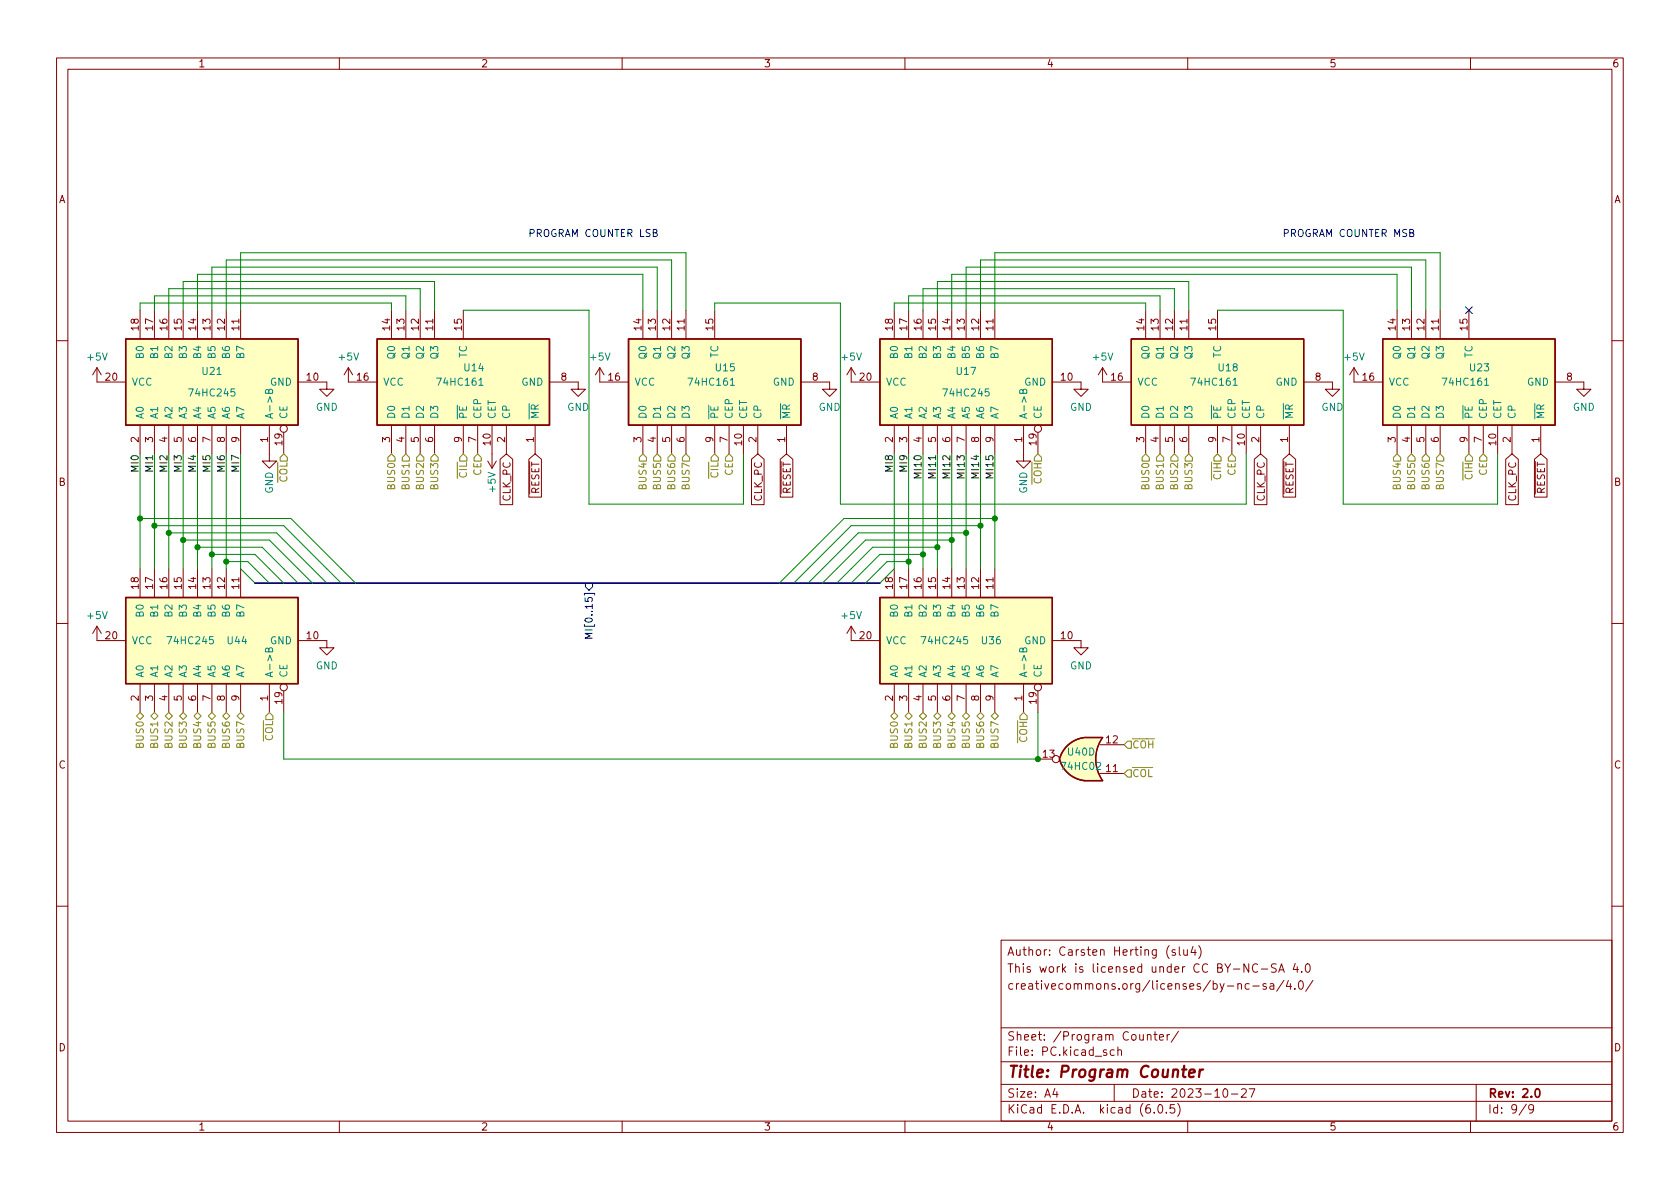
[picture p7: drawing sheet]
<svg xmlns="http://www.w3.org/2000/svg" width="297mm" height="210mm" viewBox="0 0 297 210" stroke-linecap="round" stroke-linejoin="round" font-family="sans-serif">
<defs><g id="words">
<text font-size="2.8" fill="#840000" x="178" y="190.6">Title: Program Counter</text>
<g font-size="2.1" fill="#840000">
<text x="178" y="172">This work is licensed under CC BY-NC-SA 4.0</text>
<text x="178" y="169">Author: Carsten Herting (slu4)</text>
<text x="178" y="175">creativecommons.org/licenses/by-nc-sa/4.0/</text>
<text x="178" y="184">Sheet: /Program Counter/</text>
<text x="178" y="186.7">File: PC.kicad_sch</text>
<text x="178" y="196.9">KiCad E.D.A. kicad (6.0.5)</text>
<text x="178" y="194.1">Size: A4</text>
<text x="200" y="194.1">Date: 2023-10-27</text>
<text x="263" y="194.1">Rev: 2.0</text>
<text x="263" y="196.9">Id: 9/9</text>
</g>
<g font-size="1.8" fill="#840000">
<text x="35" y="11.9">1</text>
<text x="85" y="11.9">2</text>
<text x="135" y="11.9">3</text>
<text x="185" y="11.9">4</text>
<text x="235" y="11.9">5</text>
<text x="285" y="11.9">6</text>
<text x="10.3" y="35.9">A</text>
<text x="285.3" y="35.9">A</text>
<text x="24.5" y="58.4" transform="rotate(-90 24.5 58.4)">18</text>
<text x="27.1" y="58.4" transform="rotate(-90 27.1 58.4)">17</text>
<text x="29.6" y="58.4" transform="rotate(-90 29.6 58.4)">16</text>
<text x="32.1" y="58.4" transform="rotate(-90 32.1 58.4)">15</text>
<text x="34.7" y="58.4" transform="rotate(-90 34.7 58.4)">14</text>
<text x="37.2" y="58.4" transform="rotate(-90 37.2 58.4)">13</text>
<text x="39.8" y="58.4" transform="rotate(-90 39.8 58.4)">12</text>
<text x="42.3" y="58.4" transform="rotate(-90 42.3 58.4)">11</text>
<text x="69" y="58.4" transform="rotate(-90 69 58.4)">14</text>
<text x="71.5" y="58.4" transform="rotate(-90 71.5 58.4)">13</text>
<text x="74" y="58.4" transform="rotate(-90 74 58.4)">12</text>
<text x="76.6" y="58.4" transform="rotate(-90 76.6 58.4)">11</text>
<text x="81.7" y="58.4" transform="rotate(-90 81.7 58.4)">15</text>
<text x="113.4" y="58.4" transform="rotate(-90 113.4 58.4)">14</text>
<text x="116" y="58.4" transform="rotate(-90 116 58.4)">13</text>
<text x="118.5" y="58.4" transform="rotate(-90 118.5 58.4)">12</text>
<text x="121" y="58.4" transform="rotate(-90 121 58.4)">11</text>
<text x="126.1" y="58.4" transform="rotate(-90 126.1 58.4)">15</text>
<text x="157.9" y="58.4" transform="rotate(-90 157.9 58.4)">18</text>
<text x="160.4" y="58.4" transform="rotate(-90 160.4 58.4)">17</text>
<text x="162.9" y="58.4" transform="rotate(-90 162.9 58.4)">16</text>
<text x="165.5" y="58.4" transform="rotate(-90 165.5 58.4)">15</text>
<text x="168" y="58.4" transform="rotate(-90 168 58.4)">14</text>
<text x="170.6" y="58.4" transform="rotate(-90 170.6 58.4)">13</text>
<text x="173.1" y="58.4" transform="rotate(-90 173.1 58.4)">12</text>
<text x="175.6" y="58.4" transform="rotate(-90 175.6 58.4)">11</text>
<text x="202.3" y="58.4" transform="rotate(-90 202.3 58.4)">14</text>
<text x="204.9" y="58.4" transform="rotate(-90 204.9 58.4)">13</text>
<text x="207.4" y="58.4" transform="rotate(-90 207.4 58.4)">12</text>
<text x="209.9" y="58.4" transform="rotate(-90 209.9 58.4)">11</text>
<text x="215" y="58.4" transform="rotate(-90 215 58.4)">15</text>
<text x="246.8" y="58.4" transform="rotate(-90 246.8 58.4)">14</text>
<text x="249.3" y="58.4" transform="rotate(-90 249.3 58.4)">13</text>
<text x="251.8" y="58.4" transform="rotate(-90 251.8 58.4)">12</text>
<text x="254.4" y="58.4" transform="rotate(-90 254.4 58.4)">11</text>
<text x="259.5" y="58.4" transform="rotate(-90 259.5 58.4)">15</text>
<text x="18.7" y="67.3">20</text>
<text x="54.3" y="67.3">10</text>
<text x="63.2" y="67.3">16</text>
<text x="99.2" y="67.3">8</text>
<text x="107.6" y="67.3">16</text>
<text x="143.7" y="67.3">8</text>
<text x="152.1" y="67.3">20</text>
<text x="187.6" y="67.3">10</text>
<text x="196.5" y="67.3">16</text>
<text x="232.6" y="67.3">8</text>
<text x="241" y="67.3">16</text>
<text x="277" y="67.3">8</text>
<text x="24.5" y="78.2" transform="rotate(-90 24.5 78.2)">2</text>
<text x="27.1" y="78.2" transform="rotate(-90 27.1 78.2)">3</text>
<text x="29.6" y="78.2" transform="rotate(-90 29.6 78.2)">4</text>
<text x="32.1" y="78.2" transform="rotate(-90 32.1 78.2)">5</text>
<text x="34.7" y="78.2" transform="rotate(-90 34.7 78.2)">6</text>
<text x="37.2" y="78.2" transform="rotate(-90 37.2 78.2)">7</text>
<text x="39.8" y="78.2" transform="rotate(-90 39.8 78.2)">8</text>
<text x="42.3" y="78.2" transform="rotate(-90 42.3 78.2)">9</text>
<text x="47.4" y="78.2" transform="rotate(-90 47.4 78.2)">1</text>
<text x="49.9" y="78.7" transform="rotate(-90 49.9 78.7)">19</text>
<text x="69" y="78.2" transform="rotate(-90 69 78.2)">3</text>
<text x="71.5" y="78.2" transform="rotate(-90 71.5 78.2)">4</text>
<text x="74" y="78.2" transform="rotate(-90 74 78.2)">5</text>
<text x="76.6" y="78.2" transform="rotate(-90 76.6 78.2)">6</text>
<text x="81.7" y="78.2" transform="rotate(-90 81.7 78.2)">9</text>
<text x="84.2" y="78.2" transform="rotate(-90 84.2 78.2)">7</text>
<text x="86.7" y="78.7" transform="rotate(-90 86.7 78.7)">10</text>
<text x="89.3" y="78.2" transform="rotate(-90 89.3 78.2)">2</text>
<text x="94.4" y="78.2" transform="rotate(-90 94.4 78.2)">1</text>
<text x="113.4" y="78.2" transform="rotate(-90 113.4 78.2)">3</text>
<text x="116" y="78.2" transform="rotate(-90 116 78.2)">4</text>
<text x="118.5" y="78.2" transform="rotate(-90 118.5 78.2)">5</text>
<text x="121" y="78.2" transform="rotate(-90 121 78.2)">6</text>
<text x="126.1" y="78.2" transform="rotate(-90 126.1 78.2)">9</text>
<text x="128.7" y="78.2" transform="rotate(-90 128.7 78.2)">7</text>
<text x="131.2" y="78.7" transform="rotate(-90 131.2 78.7)">10</text>
<text x="133.7" y="78.2" transform="rotate(-90 133.7 78.2)">2</text>
<text x="138.8" y="78.2" transform="rotate(-90 138.8 78.2)">1</text>
<text x="157.9" y="78.2" transform="rotate(-90 157.9 78.2)">2</text>
<text x="160.4" y="78.2" transform="rotate(-90 160.4 78.2)">3</text>
<text x="162.9" y="78.2" transform="rotate(-90 162.9 78.2)">4</text>
<text x="165.5" y="78.2" transform="rotate(-90 165.5 78.2)">5</text>
<text x="168" y="78.2" transform="rotate(-90 168 78.2)">6</text>
<text x="170.6" y="78.2" transform="rotate(-90 170.6 78.2)">7</text>
<text x="173.1" y="78.2" transform="rotate(-90 173.1 78.2)">8</text>
<text x="175.6" y="78.2" transform="rotate(-90 175.6 78.2)">9</text>
<text x="180.7" y="78.2" transform="rotate(-90 180.7 78.2)">1</text>
<text x="183.3" y="78.7" transform="rotate(-90 183.3 78.7)">19</text>
<text x="202.3" y="78.2" transform="rotate(-90 202.3 78.2)">3</text>
<text x="204.9" y="78.2" transform="rotate(-90 204.9 78.2)">4</text>
<text x="207.4" y="78.2" transform="rotate(-90 207.4 78.2)">5</text>
<text x="209.9" y="78.2" transform="rotate(-90 209.9 78.2)">6</text>
<text x="215" y="78.2" transform="rotate(-90 215 78.2)">9</text>
<text x="217.6" y="78.2" transform="rotate(-90 217.6 78.2)">7</text>
<text x="220.1" y="78.7" transform="rotate(-90 220.1 78.7)">10</text>
<text x="222.6" y="78.2" transform="rotate(-90 222.6 78.2)">2</text>
<text x="227.7" y="78.2" transform="rotate(-90 227.7 78.2)">1</text>
<text x="246.8" y="78.2" transform="rotate(-90 246.8 78.2)">3</text>
<text x="249.3" y="78.2" transform="rotate(-90 249.3 78.2)">4</text>
<text x="251.8" y="78.2" transform="rotate(-90 251.8 78.2)">5</text>
<text x="254.4" y="78.2" transform="rotate(-90 254.4 78.2)">6</text>
<text x="259.5" y="78.2" transform="rotate(-90 259.5 78.2)">9</text>
<text x="262" y="78.2" transform="rotate(-90 262 78.2)">7</text>
<text x="264.5" y="78.7" transform="rotate(-90 264.5 78.7)">10</text>
<text x="267.1" y="78.2" transform="rotate(-90 267.1 78.2)">2</text>
<text x="272.2" y="78.2" transform="rotate(-90 272.2 78.2)">1</text>
<text x="10.3" y="85.9">B</text>
<text x="90.3" y="88.6" transform="rotate(-90 90.3 88.6)">CLK_PC</text>
<text x="95.3" y="88.8" transform="rotate(-90 95.3 88.8)">~{RESET}</text>
<text x="134.7" y="88.6" transform="rotate(-90 134.7 88.6)">CLK_PC</text>
<text x="139.8" y="88.8" transform="rotate(-90 139.8 88.8)">~{RESET}</text>
<text x="223.6" y="88.6" transform="rotate(-90 223.6 88.6)">CLK_PC</text>
<text x="228.7" y="88.8" transform="rotate(-90 228.7 88.8)">~{RESET}</text>
<text x="268.1" y="88.6" transform="rotate(-90 268.1 88.6)">CLK_PC</text>
<text x="273.1" y="88.8" transform="rotate(-90 273.1 88.8)">~{RESET}</text>
<text x="285.3" y="85.9">B</text>
<text x="24.5" y="104.1" transform="rotate(-90 24.5 104.1)">18</text>
<text x="27.1" y="104.1" transform="rotate(-90 27.1 104.1)">17</text>
<text x="29.6" y="104.1" transform="rotate(-90 29.6 104.1)">16</text>
<text x="32.1" y="104.1" transform="rotate(-90 32.1 104.1)">15</text>
<text x="34.7" y="104.1" transform="rotate(-90 34.7 104.1)">14</text>
<text x="37.2" y="104.1" transform="rotate(-90 37.2 104.1)">13</text>
<text x="39.8" y="104.1" transform="rotate(-90 39.8 104.1)">12</text>
<text x="42.3" y="104.1" transform="rotate(-90 42.3 104.1)">11</text>
<text x="157.9" y="104.1" transform="rotate(-90 157.9 104.1)">18</text>
<text x="160.4" y="104.1" transform="rotate(-90 160.4 104.1)">17</text>
<text x="162.9" y="104.1" transform="rotate(-90 162.9 104.1)">16</text>
<text x="165.5" y="104.1" transform="rotate(-90 165.5 104.1)">15</text>
<text x="168" y="104.1" transform="rotate(-90 168 104.1)">14</text>
<text x="170.6" y="104.1" transform="rotate(-90 170.6 104.1)">13</text>
<text x="173.1" y="104.1" transform="rotate(-90 173.1 104.1)">12</text>
<text x="175.6" y="104.1" transform="rotate(-90 175.6 104.1)">11</text>
<text x="18.7" y="113">20</text>
<text x="54.3" y="113">10</text>
<text x="152.1" y="113">20</text>
<text x="187.6" y="113">10</text>
<text x="24.5" y="123.9" transform="rotate(-90 24.5 123.9)">2</text>
<text x="27.1" y="123.9" transform="rotate(-90 27.1 123.9)">3</text>
<text x="29.6" y="123.9" transform="rotate(-90 29.6 123.9)">4</text>
<text x="32.1" y="123.9" transform="rotate(-90 32.1 123.9)">5</text>
<text x="34.7" y="123.9" transform="rotate(-90 34.7 123.9)">6</text>
<text x="37.2" y="123.9" transform="rotate(-90 37.2 123.9)">7</text>
<text x="39.8" y="123.9" transform="rotate(-90 39.8 123.9)">8</text>
<text x="42.3" y="123.9" transform="rotate(-90 42.3 123.9)">9</text>
<text x="47.4" y="123.9" transform="rotate(-90 47.4 123.9)">1</text>
<text x="49.9" y="124.4" transform="rotate(-90 49.9 124.4)">19</text>
<text x="157.9" y="123.9" transform="rotate(-90 157.9 123.9)">2</text>
<text x="160.4" y="123.9" transform="rotate(-90 160.4 123.9)">3</text>
<text x="162.9" y="123.9" transform="rotate(-90 162.9 123.9)">4</text>
<text x="165.5" y="123.9" transform="rotate(-90 165.5 123.9)">5</text>
<text x="168" y="123.9" transform="rotate(-90 168 123.9)">6</text>
<text x="170.6" y="123.9" transform="rotate(-90 170.6 123.9)">7</text>
<text x="173.1" y="123.9" transform="rotate(-90 173.1 123.9)">8</text>
<text x="175.6" y="123.9" transform="rotate(-90 175.6 123.9)">9</text>
<text x="180.7" y="123.9" transform="rotate(-90 180.7 123.9)">1</text>
<text x="183.3" y="124.4" transform="rotate(-90 183.3 124.4)">19</text>
<text x="195.6" y="131.4">12</text>
<text x="10.3" y="135.9">C</text>
<text x="184.4" y="134">13</text>
<text x="195.6" y="136.5">11</text>
<text x="285.3" y="135.9">C</text>
<text x="10.3" y="185.9">D</text>
<text x="285.3" y="185.9">D</text>
<text x="35" y="199.9">1</text>
<text x="85" y="199.9">2</text>
<text x="135" y="199.9">3</text>
<text x="185" y="199.9">4</text>
<text x="235" y="199.9">5</text>
<text x="285" y="199.9">6</text>
</g>
<g font-size="1.8" fill="#0000c2">
<text x="93.3" y="41.9">PROGRAM COUNTER LSB</text>
<text x="226.7" y="41.9">PROGRAM COUNTER MSB</text>
</g>
<g font-size="1.8" fill="#008484">
<text x="15.5" y="63.7">+5V</text>
<text x="25.4" y="63.2" transform="rotate(-90 25.4 63.2)">B0</text>
<text x="27.9" y="63.2" transform="rotate(-90 27.9 63.2)">B1</text>
<text x="30.5" y="63.2" transform="rotate(-90 30.5 63.2)">B2</text>
<text x="33" y="63.2" transform="rotate(-90 33 63.2)">B3</text>
<text x="35.6" y="63.2" transform="rotate(-90 35.6 63.2)">B4</text>
<text x="38.1" y="63.2" transform="rotate(-90 38.1 63.2)">B5</text>
<text x="40.6" y="63.2" transform="rotate(-90 40.6 63.2)">B6</text>
<text x="43.2" y="63.2" transform="rotate(-90 43.2 63.2)">B7</text>
<text x="60" y="63.7">+5V</text>
<text x="69.8" y="63.3" transform="rotate(-90 69.8 63.3)">Q0</text>
<text x="72.4" y="63.3" transform="rotate(-90 72.4 63.3)">Q1</text>
<text x="74.9" y="63.3" transform="rotate(-90 74.9 63.3)">Q2</text>
<text x="77.5" y="63.3" transform="rotate(-90 77.5 63.3)">Q3</text>
<text x="82.1" y="65.7">U14</text>
<text x="82.5" y="63.3" transform="rotate(-90 82.5 63.3)">TC</text>
<text x="104.4" y="63.7">+5V</text>
<text x="114.3" y="63.3" transform="rotate(-90 114.3 63.3)">Q0</text>
<text x="116.8" y="63.3" transform="rotate(-90 116.8 63.3)">Q1</text>
<text x="119.4" y="63.3" transform="rotate(-90 119.4 63.3)">Q2</text>
<text x="121.9" y="63.3" transform="rotate(-90 121.9 63.3)">Q3</text>
<text x="126.6" y="65.7">U15</text>
<text x="127" y="63.3" transform="rotate(-90 127 63.3)">TC</text>
<text x="148.9" y="63.7">+5V</text>
<text x="158.7" y="63.2" transform="rotate(-90 158.7 63.2)">B0</text>
<text x="161.3" y="63.2" transform="rotate(-90 161.3 63.2)">B1</text>
<text x="163.8" y="63.2" transform="rotate(-90 163.8 63.2)">B2</text>
<text x="166.4" y="63.2" transform="rotate(-90 166.4 63.2)">B3</text>
<text x="168.9" y="63.2" transform="rotate(-90 168.9 63.2)">B4</text>
<text x="171.4" y="63.2" transform="rotate(-90 171.4 63.2)">B5</text>
<text x="174" y="63.2" transform="rotate(-90 174 63.2)">B6</text>
<text x="176.5" y="63.2" transform="rotate(-90 176.5 63.2)">B7</text>
<text x="193.3" y="63.7">+5V</text>
<text x="203.2" y="63.3" transform="rotate(-90 203.2 63.3)">Q0</text>
<text x="205.7" y="63.3" transform="rotate(-90 205.7 63.3)">Q1</text>
<text x="208.3" y="63.3" transform="rotate(-90 208.3 63.3)">Q2</text>
<text x="210.8" y="63.3" transform="rotate(-90 210.8 63.3)">Q3</text>
<text x="215.5" y="65.7">U18</text>
<text x="215.9" y="63.3" transform="rotate(-90 215.9 63.3)">TC</text>
<text x="237.8" y="63.7">+5V</text>
<text x="247.6" y="63.3" transform="rotate(-90 247.6 63.3)">Q0</text>
<text x="250.2" y="63.3" transform="rotate(-90 250.2 63.3)">Q1</text>
<text x="252.7" y="63.3" transform="rotate(-90 252.7 63.3)">Q2</text>
<text x="255.3" y="63.3" transform="rotate(-90 255.3 63.3)">Q3</text>
<text x="259.9" y="65.7">U23</text>
<text x="260.3" y="63.3" transform="rotate(-90 260.3 63.3)">TC</text>
<text x="23.2" y="68.2">VCC</text>
<text x="33.7" y="70.1">74HC245</text>
<text x="35.8" y="66.3">U21</text>
<text x="47.8" y="68.2">GND</text>
<text x="67.7" y="68.2">VCC</text>
<text x="77.6" y="68.2">74HC161</text>
<text x="92.2" y="68.2">GND</text>
<text x="112.1" y="68.2">VCC</text>
<text x="122" y="68.2">74HC161</text>
<text x="136.7" y="68.2">GND</text>
<text x="156.6" y="68.2">VCC</text>
<text x="167.1" y="70.1">74HC245</text>
<text x="169.2" y="66.3">U17</text>
<text x="181.1" y="68.2">GND</text>
<text x="201" y="68.2">VCC</text>
<text x="210.9" y="68.2">74HC161</text>
<text x="225.6" y="68.2">GND</text>
<text x="245.5" y="68.2">VCC</text>
<text x="255.4" y="68.2">74HC161</text>
<text x="270" y="68.2">GND</text>
<text x="25.4" y="74.2" transform="rotate(-90 25.4 74.2)">A0</text>
<text x="27.9" y="74.2" transform="rotate(-90 27.9 74.2)">A1</text>
<text x="30.5" y="74.2" transform="rotate(-90 30.5 74.2)">A2</text>
<text x="33" y="74.2" transform="rotate(-90 33 74.2)">A3</text>
<text x="35.6" y="74.2" transform="rotate(-90 35.6 74.2)">A4</text>
<text x="38.1" y="74.2" transform="rotate(-90 38.1 74.2)">A5</text>
<text x="40.6" y="74.2" transform="rotate(-90 40.6 74.2)">A6</text>
<text x="43.2" y="74.2" transform="rotate(-90 43.2 74.2)">A7</text>
<text x="48.3" y="74.2" transform="rotate(-90 48.3 74.2)">A-&gt;B</text>
<text x="50.8" y="74.2" transform="rotate(-90 50.8 74.2)">CE</text>
<text x="55.8" y="72.6">GND</text>
<text x="69.8" y="74.2" transform="rotate(-90 69.8 74.2)">D0</text>
<text x="72.4" y="74.2" transform="rotate(-90 72.4 74.2)">D1</text>
<text x="74.9" y="74.2" transform="rotate(-90 74.9 74.2)">D2</text>
<text x="77.5" y="74.2" transform="rotate(-90 77.5 74.2)">D3</text>
<text x="82.5" y="74.2" transform="rotate(-90 82.5 74.2)">~{PE}</text>
<text x="85.1" y="74.2" transform="rotate(-90 85.1 74.2)">CEP</text>
<text x="87.6" y="74.2" transform="rotate(-90 87.6 74.2)">CET</text>
<text x="90.2" y="74.2" transform="rotate(-90 90.2 74.2)">CP</text>
<text x="95.2" y="74.2" transform="rotate(-90 95.2 74.2)">~{MR}</text>
<text x="100.3" y="72.6">GND</text>
<text x="114.3" y="74.2" transform="rotate(-90 114.3 74.2)">D0</text>
<text x="116.8" y="74.2" transform="rotate(-90 116.8 74.2)">D1</text>
<text x="119.4" y="74.2" transform="rotate(-90 119.4 74.2)">D2</text>
<text x="121.9" y="74.2" transform="rotate(-90 121.9 74.2)">D3</text>
<text x="127" y="74.2" transform="rotate(-90 127 74.2)">~{PE}</text>
<text x="129.5" y="74.2" transform="rotate(-90 129.5 74.2)">CEP</text>
<text x="132.1" y="74.2" transform="rotate(-90 132.1 74.2)">CET</text>
<text x="134.6" y="74.2" transform="rotate(-90 134.6 74.2)">CP</text>
<text x="139.7" y="74.2" transform="rotate(-90 139.7 74.2)">~{MR}</text>
<text x="144.7" y="72.6">GND</text>
<text x="158.7" y="74.2" transform="rotate(-90 158.7 74.2)">A0</text>
<text x="161.3" y="74.2" transform="rotate(-90 161.3 74.2)">A1</text>
<text x="163.8" y="74.2" transform="rotate(-90 163.8 74.2)">A2</text>
<text x="166.4" y="74.2" transform="rotate(-90 166.4 74.2)">A3</text>
<text x="168.9" y="74.2" transform="rotate(-90 168.9 74.2)">A4</text>
<text x="171.4" y="74.2" transform="rotate(-90 171.4 74.2)">A5</text>
<text x="174" y="74.2" transform="rotate(-90 174 74.2)">A6</text>
<text x="176.5" y="74.2" transform="rotate(-90 176.5 74.2)">A7</text>
<text x="181.6" y="74.2" transform="rotate(-90 181.6 74.2)">A-&gt;B</text>
<text x="184.1" y="74.2" transform="rotate(-90 184.1 74.2)">CE</text>
<text x="189.2" y="72.6">GND</text>
<text x="203.2" y="74.2" transform="rotate(-90 203.2 74.2)">D0</text>
<text x="205.7" y="74.2" transform="rotate(-90 205.7 74.2)">D1</text>
<text x="208.3" y="74.2" transform="rotate(-90 208.3 74.2)">D2</text>
<text x="210.8" y="74.2" transform="rotate(-90 210.8 74.2)">D3</text>
<text x="215.9" y="74.2" transform="rotate(-90 215.9 74.2)">~{PE}</text>
<text x="218.4" y="74.2" transform="rotate(-90 218.4 74.2)">CEP</text>
<text x="221" y="74.2" transform="rotate(-90 221 74.2)">CET</text>
<text x="223.5" y="74.2" transform="rotate(-90 223.5 74.2)">CP</text>
<text x="228.6" y="74.2" transform="rotate(-90 228.6 74.2)">~{MR}</text>
<text x="233.6" y="72.6">GND</text>
<text x="247.6" y="74.2" transform="rotate(-90 247.6 74.2)">D0</text>
<text x="250.2" y="74.2" transform="rotate(-90 250.2 74.2)">D1</text>
<text x="252.7" y="74.2" transform="rotate(-90 252.7 74.2)">D2</text>
<text x="255.3" y="74.2" transform="rotate(-90 255.3 74.2)">D3</text>
<text x="260.3" y="74.2" transform="rotate(-90 260.3 74.2)">~{PE}</text>
<text x="262.9" y="74.2" transform="rotate(-90 262.9 74.2)">CEP</text>
<text x="265.4" y="74.2" transform="rotate(-90 265.4 74.2)">CET</text>
<text x="268" y="74.2" transform="rotate(-90 268 74.2)">CP</text>
<text x="273" y="74.2" transform="rotate(-90 273 74.2)">~{MR}</text>
<text x="278.1" y="72.6">GND</text>
<text x="48.3" y="87.3" transform="rotate(-90 48.3 87.3)">GND</text>
<text x="87.6" y="86.9" transform="rotate(-90 87.6 86.9)">+5V</text>
<text x="181.6" y="87.3" transform="rotate(-90 181.6 87.3)">GND</text>
<text x="15.5" y="109.5">+5V</text>
<text x="23.2" y="113.9">VCC</text>
<text x="25.4" y="108.9" transform="rotate(-90 25.4 108.9)">B0</text>
<text x="27.9" y="108.9" transform="rotate(-90 27.9 108.9)">B1</text>
<text x="29.9" y="113.9">74HC245</text>
<text x="30.5" y="108.9" transform="rotate(-90 30.5 108.9)">B2</text>
<text x="33" y="108.9" transform="rotate(-90 33 108.9)">B3</text>
<text x="35.6" y="108.9" transform="rotate(-90 35.6 108.9)">B4</text>
<text x="38.1" y="108.9" transform="rotate(-90 38.1 108.9)">B5</text>
<text x="40.3" y="113.9">U44</text>
<text x="40.6" y="108.9" transform="rotate(-90 40.6 108.9)">B6</text>
<text x="43.2" y="108.9" transform="rotate(-90 43.2 108.9)">B7</text>
<text x="47.8" y="113.9">GND</text>
<text x="148.9" y="109.5">+5V</text>
<text x="156.6" y="113.9">VCC</text>
<text x="158.7" y="108.9" transform="rotate(-90 158.7 108.9)">B0</text>
<text x="161.3" y="108.9" transform="rotate(-90 161.3 108.9)">B1</text>
<text x="163.3" y="113.9">74HC245</text>
<text x="163.8" y="108.9" transform="rotate(-90 163.8 108.9)">B2</text>
<text x="166.4" y="108.9" transform="rotate(-90 166.4 108.9)">B3</text>
<text x="168.9" y="108.9" transform="rotate(-90 168.9 108.9)">B4</text>
<text x="171.4" y="108.9" transform="rotate(-90 171.4 108.9)">B5</text>
<text x="173.6" y="113.9">U36</text>
<text x="174" y="108.9" transform="rotate(-90 174 108.9)">B6</text>
<text x="176.5" y="108.9" transform="rotate(-90 176.5 108.9)">B7</text>
<text x="181.1" y="113.9">GND</text>
<text x="25.4" y="119.9" transform="rotate(-90 25.4 119.9)">A0</text>
<text x="27.9" y="119.9" transform="rotate(-90 27.9 119.9)">A1</text>
<text x="30.5" y="119.9" transform="rotate(-90 30.5 119.9)">A2</text>
<text x="33" y="119.9" transform="rotate(-90 33 119.9)">A3</text>
<text x="35.6" y="119.9" transform="rotate(-90 35.6 119.9)">A4</text>
<text x="38.1" y="119.9" transform="rotate(-90 38.1 119.9)">A5</text>
<text x="40.6" y="119.9" transform="rotate(-90 40.6 119.9)">A6</text>
<text x="43.2" y="119.9" transform="rotate(-90 43.2 119.9)">A7</text>
<text x="48.3" y="119.9" transform="rotate(-90 48.3 119.9)">A-&gt;B</text>
<text x="50.8" y="119.9" transform="rotate(-90 50.8 119.9)">CE</text>
<text x="55.8" y="118.4">GND</text>
<text x="158.7" y="119.9" transform="rotate(-90 158.7 119.9)">A0</text>
<text x="161.3" y="119.9" transform="rotate(-90 161.3 119.9)">A1</text>
<text x="163.8" y="119.9" transform="rotate(-90 163.8 119.9)">A2</text>
<text x="166.4" y="119.9" transform="rotate(-90 166.4 119.9)">A3</text>
<text x="168.9" y="119.9" transform="rotate(-90 168.9 119.9)">A4</text>
<text x="171.4" y="119.9" transform="rotate(-90 171.4 119.9)">A5</text>
<text x="174" y="119.9" transform="rotate(-90 174 119.9)">A6</text>
<text x="176.5" y="119.9" transform="rotate(-90 176.5 119.9)">A7</text>
<text x="181.6" y="119.9" transform="rotate(-90 181.6 119.9)">A-&gt;B</text>
<text x="184.1" y="119.9" transform="rotate(-90 184.1 119.9)">CE</text>
<text x="189.2" y="118.4">GND</text>
<text x="187.9" y="136.1">74HC02</text>
<text x="188.9" y="133.6">U40D</text>
</g>
<g font-size="1.8">
<text x="24.5" y="83.2" transform="rotate(-90 24.5 83.2)">MI0</text>
<text x="27" y="83.2" transform="rotate(-90 27 83.2)">MI1</text>
<text x="29.6" y="83.2" transform="rotate(-90 29.6 83.2)">MI2</text>
<text x="32.1" y="83.2" transform="rotate(-90 32.1 83.2)">MI3</text>
<text x="34.7" y="83.2" transform="rotate(-90 34.7 83.2)">MI4</text>
<text x="37.2" y="83.2" transform="rotate(-90 37.2 83.2)">MI5</text>
<text x="39.7" y="83.2" transform="rotate(-90 39.7 83.2)">MI6</text>
<text x="42.3" y="83.2" transform="rotate(-90 42.3 83.2)">MI7</text>
<text x="157.9" y="83.2" transform="rotate(-90 157.9 83.2)">MI8</text>
<text x="160.4" y="83.2" transform="rotate(-90 160.4 83.2)">MI9</text>
<text x="162.9" y="84.2" transform="rotate(-90 162.9 84.2)">MI10</text>
<text x="165.5" y="84.2" transform="rotate(-90 165.5 84.2)">MI11</text>
<text x="168" y="84.2" transform="rotate(-90 168 84.2)">MI12</text>
<text x="170.6" y="84.2" transform="rotate(-90 170.6 84.2)">MI13</text>
<text x="173.1" y="84.2" transform="rotate(-90 173.1 84.2)">MI14</text>
<text x="175.6" y="84.2" transform="rotate(-90 175.6 84.2)">MI15</text>
</g>
<g font-size="1.8" fill="#848400">
<text x="50.8" y="86.7" transform="rotate(-90 50.8 86.7)">~{COL}</text>
<text x="69.8" y="86.3" transform="rotate(-90 69.8 86.3)">BUS0</text>
<text x="72.4" y="86.3" transform="rotate(-90 72.4 86.3)">BUS1</text>
<text x="74.9" y="86.3" transform="rotate(-90 74.9 86.3)">BUS2</text>
<text x="77.5" y="86.3" transform="rotate(-90 77.5 86.3)">BUS3</text>
<text x="82.5" y="85.9" transform="rotate(-90 82.5 85.9)">~{CIL}</text>
<text x="85.1" y="84.1" transform="rotate(-90 85.1 84.1)">CE</text>
<text x="114.3" y="86.3" transform="rotate(-90 114.3 86.3)">BUS4</text>
<text x="116.8" y="86.3" transform="rotate(-90 116.8 86.3)">BUS5</text>
<text x="119.4" y="86.3" transform="rotate(-90 119.4 86.3)">BUS6</text>
<text x="121.9" y="86.3" transform="rotate(-90 121.9 86.3)">BUS7</text>
<text x="127" y="85.9" transform="rotate(-90 127 85.9)">~{CIL}</text>
<text x="129.5" y="84.1" transform="rotate(-90 129.5 84.1)">CE</text>
<text x="184.1" y="86.9" transform="rotate(-90 184.1 86.9)">~{COH}</text>
<text x="203.2" y="86.3" transform="rotate(-90 203.2 86.3)">BUS0</text>
<text x="205.7" y="86.3" transform="rotate(-90 205.7 86.3)">BUS1</text>
<text x="208.3" y="86.3" transform="rotate(-90 208.3 86.3)">BUS2</text>
<text x="210.8" y="86.3" transform="rotate(-90 210.8 86.3)">BUS3</text>
<text x="215.9" y="86.1" transform="rotate(-90 215.9 86.1)">~{CIH}</text>
<text x="218.4" y="84.1" transform="rotate(-90 218.4 84.1)">CE</text>
<text x="247.6" y="86.3" transform="rotate(-90 247.6 86.3)">BUS4</text>
<text x="250.2" y="86.3" transform="rotate(-90 250.2 86.3)">BUS5</text>
<text x="252.7" y="86.3" transform="rotate(-90 252.7 86.3)">BUS6</text>
<text x="255.3" y="86.3" transform="rotate(-90 255.3 86.3)">BUS7</text>
<text x="260.3" y="86.1" transform="rotate(-90 260.3 86.1)">~{CIH}</text>
<text x="262.9" y="84.1" transform="rotate(-90 262.9 84.1)">CE</text>
<text x="25.4" y="132.1" transform="rotate(-90 25.4 132.1)">BUS0</text>
<text x="27.9" y="132.1" transform="rotate(-90 27.9 132.1)">BUS1</text>
<text x="30.5" y="132.1" transform="rotate(-90 30.5 132.1)">BUS2</text>
<text x="33" y="132.1" transform="rotate(-90 33 132.1)">BUS3</text>
<text x="35.6" y="132.1" transform="rotate(-90 35.6 132.1)">BUS4</text>
<text x="38.1" y="132.1" transform="rotate(-90 38.1 132.1)">BUS5</text>
<text x="40.6" y="132.1" transform="rotate(-90 40.6 132.1)">BUS6</text>
<text x="43.2" y="132.1" transform="rotate(-90 43.2 132.1)">BUS7</text>
<text x="48.3" y="132.5" transform="rotate(-90 48.3 132.5)">~{COL}</text>
<text x="158.7" y="132.1" transform="rotate(-90 158.7 132.1)">BUS0</text>
<text x="161.3" y="132.1" transform="rotate(-90 161.3 132.1)">BUS1</text>
<text x="163.8" y="132.1" transform="rotate(-90 163.8 132.1)">BUS2</text>
<text x="166.4" y="132.1" transform="rotate(-90 166.4 132.1)">BUS3</text>
<text x="168.9" y="132.1" transform="rotate(-90 168.9 132.1)">BUS4</text>
<text x="171.4" y="132.1" transform="rotate(-90 171.4 132.1)">BUS5</text>
<text x="174" y="132.1" transform="rotate(-90 174 132.1)">BUS6</text>
<text x="176.5" y="132.1" transform="rotate(-90 176.5 132.1)">BUS7</text>
<text x="181.6" y="132.7" transform="rotate(-90 181.6 132.7)">~{COH}</text>
<text x="200.1" y="137.4">~{COL}</text>
<text x="200.1" y="132.3">~{COH}</text>
</g>
<text font-size="1.8" fill="#000084" x="104.8" y="111.6" transform="rotate(-90 104.8 111.6)">MI[0..15]</text>
</g></defs>
<g fill="none" stroke="#840000" stroke-width=".18">
<path d="M10 10.2h277v190.1h-277zM12 12.2h273v186.1h-273zM60 10.2v2M110 10.2v2M160 10.2v2M210 10.2v2M260 10.2v2M24.8 54.9v5M27.3 54.9v5M29.8 54.9v5M32.4 54.9v5M34.9 54.9v5"/>
<path d="M37.5 54.9v5M40 54.9v5M42.5 54.9v5M69.2 54.9v5M71.8 54.9v5M74.3 54.9v5M76.8 54.9v5M81.9 54.9v5M113.7 54.9v5M116.2 54.9v5M118.7 54.9v5M121.3 54.9v5"/>
<path d="M126.4 54.9v5M158.1 54.9v5M160.7 54.9v5M163.2 54.9v5M165.7 54.9v5M168.3 54.9v5M170.8 54.9v5M173.4 54.9v5M175.9 54.9v5M202.6 54.9v5M205.1 54.9v5M207.6 54.9v5"/>
<path d="M210.2 54.9v5M215.3 54.9v5M247 54.9v5M249.6 54.9v5M252.1 54.9v5M254.6 54.9v5M259.7 54.9v5M10 60.2h2M17.1 65v2.6h5.1M17.1 65l.8 1.3M17.1 65l-.7 1.3M24.8 75.2v5.1"/>
<path d="M27.3 75.2v5.1M29.8 75.2v5.1M32.4 75.2v5.1M34.9 75.2v5.1M37.5 75.2v5.1M40 75.2v5.1M42.5 75.2v5.1M47.6 75.2v6.3h-1.2l1.2 1.3 1.3-1.3h-1.3M50.2 76.4v3.9M52.7 67.6h5.1v1.2h-1.3l1.3 1.3 1.3-1.3h-1.3M61.6 65l.8 1.3M61.6 65v2.6h5.1"/>
<path d="M61.6 65l-.8 1.3M69.2 75.2v5.1M71.8 75.2v5.1M74.3 75.2v5.1M76.8 75.2v5.1M81.9 75.2v5.1M84.5 75.2v5.1M87 75.2v7.6M89.5 75.2v5.1M94.6 75.2v5.1M97.2 67.6h5v1.2h-1.2l1.2 1.3 1.3-1.3h-1.3M106 65v2.6h5.1"/>
<path d="M106 65l.8 1.3M106 65l-.7 1.3M113.7 75.2v5.1M116.2 75.2v5.1M118.7 75.2v5.1M121.3 75.2v5.1M126.4 75.2v5.1M128.9 75.2v5.1M131.4 75.2v5.1M134 75.2v5.1M139.1 75.2v5.1M141.6 67.6h5.1v1.2h-1.3l1.3 1.3 1.3-1.3h-1.3"/>
<path d="M150.5 65v2.6h5.1M150.5 65l.8 1.3M150.5 65l-.8 1.3M158.1 75.2v5.1M160.7 75.2v5.1M163.2 75.2v5.1M165.7 75.2v5.1M168.3 75.2v5.1M170.8 75.2v5.1M173.4 75.2v5.1M175.9 75.2v5.1M181 75.2v6.3h-1.3l1.3 1.3 1.2-1.3h-1.2"/>
<path d="M183.5 76.4v3.9M186.1 67.6h5v1.2h-1.2l1.2 1.3 1.3-1.3h-1.3M194.9 65v2.6h5.1M194.9 65l.8 1.3M194.9 65l-.7 1.3M202.6 75.2v5.1M205.1 75.2v5.1M207.6 75.2v5.1M210.2 75.2v5.1M215.3 75.2v5.1M217.8 75.2v5.1M220.3 75.2v5.1"/>
<path d="M222.9 75.2v5.1M228 75.2v5.1M230.5 67.6h5.1v1.2h-1.3l1.3 1.3 1.3-1.3h-1.3M239.4 65v2.6h5.1M239.4 65l.8 1.3M239.4 65l-.8 1.3M247 75.2v5.1M249.6 75.2v5.1M252.1 75.2v5.1M254.6 75.2v5.1M259.7 75.2v5.1M262.3 75.2v5.1"/>
<path d="M264.8 75.2v5.1M267.3 75.2v5.1M272.4 75.2v5.1M275 67.6h5v1.2h-1.2l1.2 1.3 1.3-1.3h-1.3M285 60.2h2M86.2 81.5l.8 1.3M87.8 81.5l-.8 1.3M88.4 81.2l1.1-.9 1.1 .9v8h-2.2zM93.5 81.2l1.1-.9 1.1 .9v6.7h-2.2zM132.9 81.2l1.1-.9 1.1 .9v8h-2.2zM138 81.2l1.1-.9 1.1 .9v6.7h-2.2zM221.8 81.2l1.1-.9 1.1 .9v8h-2.2z"/>
<path d="M226.9 81.2l1.1-.9 1.1 .9v6.7h-2.2zM266.2 81.2l1.1-.9 1.1 .9v8h-2.2zM271.3 81.2l1.1-.9 1.1 .9v6.7h-2.2zM10 110.2h2M17.1 110.7v2.6h5.1M17.1 110.7l-.7 1.3M17.1 110.7l.8 1.3M24.8 100.6v5.1M27.3 100.6v5.1M29.8 100.6v5.1M32.4 100.6v5.1M34.9 100.6v5.1"/>
<path d="M37.5 100.6v5.1M40 100.6v5.1M42.5 100.6v5.1M52.7 113.3h5.1v1.2h1.3l-1.3 1.3-1.3-1.3h1.3M150.5 110.7v2.6h5.1M150.5 110.7l-.8 1.3M150.5 110.7l.8 1.3M158.1 100.6v5.1M160.7 100.6v5.1M163.2 100.6v5.1M165.7 100.6v5.1M168.3 100.6v5.1"/>
<path d="M170.8 100.6v5.1M173.4 100.6v5.1M175.9 100.6v5.1M186.1 113.3h5v1.2h1.3l-1.3 1.3-1.2-1.3h1.2M285 110.2h2M24.8 120.9v5.1M27.3 120.9v5.1M29.8 120.9v5.1M32.4 120.9v5.1M34.9 120.9v5.1M37.5 120.9v5.1M40 120.9v5.1"/>
<path d="M42.5 120.9v5.1M47.6 120.9v5.1M50.2 122.2v3.8M158.1 120.9v5.1M160.7 120.9v5.1M163.2 120.9v5.1M165.7 120.9v5.1M168.3 120.9v5.1M170.8 120.9v5.1M173.4 120.9v5.1M175.9 120.9v5.1M181 120.9v5.1"/>
<path d="M183.5 122.2v3.8M183.5 134.2h2.6M191.8 130.4h3.1a6.7 6.7 0 0 0 0 7.6h-3.1M194.4 136.8h4.4M194.4 131.7h4.4M10 160.2h2M177 166.3h108v32h-108zM206.7 167.2a1.72 1.72 0 0 0 0 2.3M207.8 168l-.4-.1-.2 .2 .1 .3 .5 .1v.4h-.6M208.5 167.4v1.3l.2 .2M209.3 167.9l.1 1h.3l.2-.1M209.9 167.9v1"/>
<path d="M210.9 167.4l-.3 1h.9M211.3 167.9v1M211.9 167.2a1.72 1.72 0 0 1 0 2.3M220.9 174l-.5-.1-.3 .3v.4l.2 .3h.6M221.5 174.4h1.1M222.4 170.6a.6 .6 0 0 0-.8 0 .6 .6 0 0 0-.2 .7 .56 .56 0 0 0 .3 .6 .56 .56 0 0 0 .7-.1M223 171.4h1.1M223.9 174l-.4-.1-.2 .2 .1 .3 .5 .1v.4h-.6M224.6 174h.5l.1 .9M225.2 174.3l-.5 .1a.29 .29 0 0 0-.2 .2 .29 .29 0 0 0 .2 .3h.5M225.6 170.5l-.5-.1-.3 .3 .1 .4 .7 .3v.4l-.2 .1h-.6M226.1 171.9l.5-1.5 .5 1.5"/>
<path d="M226.2 171.5h.7M227 173.4l-1.3 1.9M227.8 173.4l-.4 1h1M228.1 173.9v1M228.9 174.8v.1M229 170.4l-.4 1h1M229.4 170.9v1M229.7 173.6l.2-.2a.81 .81 0 0 1 .6 .7 .81 .81 0 0 1-.3 .8h-.1a.81 .81 0 0 1-.4-1.3zM230.1 171.8v.1M230.9 170.6l.2-.2a.81 .81 0 0 1 .6 .7 .81 .81 0 0 1-.3 .8h-.1a.81 .81 0 0 1-.4-1.3zM232.1 173.4l-1.2 1.9M285 160.2h2"/>
<path d="M60 198.3v2M110 198.3v2M160 198.3v2M177 194.8h108M177 191.8h108M177 187.8h108M177 181.8h108M186.5 192.5l-.4 1h1M186.9 193v1M197 191.8v3M197 185.7l-.4-.1-.3 .3v.4l.1 .3h.6M197.6 185.8l.3-.2 .3 .1 .1 .9"/>
<path d="M197.6 185.1v1.5M202.9 183.1l.2-.2 .3 .1 .1 .9M202.9 182.9v1M204 182.9h.6M204.1 196.7v.1M204.2 182.4v1.3l.4 .2M204.9 195.4l.2-.1a.81 .81 0 0 1 .6 .7 .81 .81 0 0 1-.3 .8h-.2a.81 .81 0 0 1-.6-.6 .81 .81 0 0 1 .3-.8zM205 183.4l.7-.1-.1-.3-.4-.1-.2 .2 .1 .8h.5M206.2 196.7v.1M206.4 182.9v1M206.8 182.9l-.3 .1-.1 .2M207.6 195.3h-.7v.7l.2-.1 .5 .1 .1 .2-.1 .5-.2 .1-.5-.1"/>
<path d="M208.2 195.1a1.72 1.72 0 0 1 0 2.3M208.4 182.4l-1.3 1.9M210 198.3v2M216.4 192.6l.2-.1a.81 .81 0 0 1 .6 .7 .81 .81 0 0 1-.3 .8h-.2a.81 .81 0 0 1-.6-.6 .81 .81 0 0 1 .3-.8zM217.7 193.5h1.2M219.5 192.7l.6-.2 .2 .2 .1 .3-1 1h1M220.9 192.5h1l-.7 1.5M260 198.3v2M261 191.8v6.5M269.9 195.3l-1.3 1.9M271.2 196l-.3 .3h-.3l-.3-.3 .1-.6 .5-.1 .2 .2a.99 .99 0 0 1-.4 1.3h-.3"/>
<circle cx="50.2" cy="75.8" r=".63"/>
<circle cx="183.5" cy="75.8" r=".63"/>
<circle cx="50.2" cy="121.5" r=".63"/>
<circle cx="183.5" cy="121.5" r=".63"/>
<circle cx="186.7" cy="134.2" r=".63"/>
</g>
<path d="M271.6 192.6l.2-.1a.82 .82 0 0 1 .6 .7 .82 .82 0 0 1-.3 .8h-.2a.81 .81 0 0 1-.6-.6 .81 .81 0 0 1 .3-.8z" fill="none" stroke="#840000" stroke-width=".3"/>
<path d="M209 189.1h.8M209.4 188.5l-.2 1.7v.2l.4 .1M210.3 189.8l.9-.2v-.4l-.2-.1-.6 .1-.2 1 .3 .3 .5-.1M212.2 189.1l-.2 1.4M212.7 189.1l-.4 .1-.2 .3" fill="none" stroke="#840000" stroke-width=".4"/>
<g fill="#ffffc2" stroke="#ffffc2" stroke-width=".18">
<path d="M22.2 59.9h30.5v15.3h-30.5z"/>
<path d="M22.2 105.7h30.5v15.2h-30.5z"/>
<path d="M155.6 105.7h30.5v15.2h-30.5z"/>
<path d="M111.1 59.9h30.5v15.3h-30.5z"/>
<path d="M244.5 59.9h30.5v15.3h-30.5z"/>
<path d="M155.6 59.9h30.5v15.3h-30.5z"/>
<path d="M200 59.9h30.5v15.3h-30.5z"/>
<path d="M188.6 132a5.2 5.2 0 0 1 3.1-1.6l.6 5.2-5-1.4 .5-1.1z"/>
<path d="M191.8 130.4h3.1z"/>
<path d="M191.8 138h3.1z"/>
<path d="M191.8 130.4h3.1a6.7 6.7 0 0 0 0 7.6h-3.1z"/>
<path d="M187.3 134.2l5-1.3-.6 5.1a5.1 5.1 0 0 1-4.4-3.8z"/>
<path d="M66.7 59.9h30.5v15.3h-30.5z"/>
</g>
<path d="M22.2 59.9h30.5v15.3h-30.5zM66.7 59.9h30.5v15.3h-30.5zM111.1 59.9h30.5v15.3h-30.5zM155.6 59.9h30.5v15.3h-30.5zM200 59.9h30.5v15.3h-30.5zM244.5 59.9h30.5v15.3h-30.5zM22.2 105.7h30.5v15.2h-30.5zM155.6 105.7h30.5v15.2h-30.5zM188.6 132a5.2 5.2 0 0 1 3.1-1.6h3.2a6.6 6.6 0 0 0 0 7.6h-3.2a5.1 5.1 0 0 1-4.4-3.8l.5-1.1z" fill="none" stroke="#840000" stroke-width=".25"/>
<path d="M47.5 69.1l.3-.3 .3 .1 .1 .2v.5h-1.3l.2-.7h.2l.2 .1v.6M84.7 68.1h.7M129.1 68.1h.8M180.9 69.1l.2-.3 .3 .1 .1 .2v.5h-1.2l.1-.7h.2l.2 .1 .1 .6M218 68.1h.8M262.5 68.1h.7M47.5 114.8l.3-.3 .3 .1 .1 .2v.5h-1.3l.2-.6 .2-.1 .2 .1v.6M180.9 114.8l.2-.3 .3 .1 .1 .2v.5h-1.2l.1-.6 .2-.1 .2 .1 .1 .6" fill="none" stroke="#008484" stroke-width=".18"/>
<g fill="none" stroke="#848400" stroke-width=".18">
<path d="M50.2 80.3l.6 .6v.6h-1.3v-.6zM69.2 80.3l.6 .6v.6h-1.2v-.6zM71.8 80.3l.6 .6v.6h-1.3v-.6zM74.3 80.3l.6 .6v.6h-1.2v-.6zM76.8 80.3l.7 .6v.6h-1.3v-.6zM81.9 80.3l.6 .6v.6h-1.2v-.6zM84.5 80.3l.6 .6v.6h-1.3v-.6zM113.7 80.3l.6 .6v.6h-1.3v-.6zM116.2 80.3l.6 .6v.6h-1.2v-.6zM118.7 80.3l.7 .6v.6h-1.3v-.6zM121.3 80.3l.6 .6v.6h-1.3v-.6zM126.4 80.3l.6 .6v.6h-1.3v-.6z"/>
<path d="M128.9 80.3l.6 .6v.6h-1.2v-.6zM202.6 80.3l.6 .6v.6h-1.3v-.6zM205.1 80.3l.6 .6v.6h-1.2v-.6zM207.6 80.3l.7 .6v.6h-1.3v-.6zM210.2 80.3l.6 .6v.6h-1.3v-.6zM217.8 80.3l.6 .6v.6h-1.2v-.6zM247 80.3l.6 .6v.6h-1.2v-.6zM249.6 80.3l.6 .6v.6h-1.3v-.6zM252.1 80.3l.6 .6v.6h-1.2v-.6zM254.6 80.3l.7 .6v.6h-1.3v-.6zM262.3 80.3l.6 .6v.6h-1.3v-.6zM24.1 126.6l.7-.6 .6 .6-.6 .6z"/>
<path d="M27.3 126l.6 .6-.6 .6-.6-.6zM29.8 126l.7 .6-.7 .6-.6-.6zM31.7 126.6l.7-.6 .6 .6-.6 .6zM34.3 126.6l.6-.6 .7 .6-.7 .6zM36.8 126.6l.7-.6 .6 .6-.6 .6zM39.4 126.6l.6-.6 .6 .6-.6 .6zM41.9 126.6l.6-.6 .7 .6-.7 .6zM47.6 126l.7 .6v.6h-1.3v-.6zM157.5 126.6l.6-.6 .6 .6-.6 .6zM160 126.6l.7-.6 .6 .6-.6 .6zM162.6 126.6l.6-.6 .6 .6-.6 .6zM165.1 126.6l.6-.6 .7 .6-.7 .6z"/>
<path d="M168.3 126l.6 .6-.6 .6-.7-.6zM170.2 126.6l.6-.6 .6 .6-.6 .6zM172.7 126.6l.7-.6 .6 .6-.6 .6zM175.3 126.6l.6-.6 .6 .6-.6 .6zM199.4 136.1h.6v1.3h-.6l-.6-.6zM199.4 131.1h.6v1.2h-.6l-.6-.6z"/>
</g>
<path d="M259.1 54.2l1.2 1.3M260.3 54.2l-1.2 1.3M103.5 103.1h1.3v.7l-.7 .6-.6-.6zM104.7 112h-1.3l1 .4-1 .5h1.3" fill="none" stroke="#000084" stroke-width=".18"/>
<path d="M115.5 41.2l.5-.1 .2-.2-.1-.2-.6-.1v1.2h.5l.2-.1v-.3l-.3-.2M249.3 41.2l.5-.1 .1-.2v-.2l-.6-.1v1.2h.5l.1-.1 .1-.3-.3-.2" fill="none" stroke="#0000c2" stroke-width=".18"/>
<path d="M45.1 103.1h110.5" fill="none" stroke="#000084" stroke-width=".3"/>
<g fill="none" stroke="#008400" stroke-width=".18">
<path d="M24.8 54.9v-1.3h44.4v1.3M27.3 54.9v-2.6h44.5v2.6M29.8 54.9v-3.9h44.5v3.9M32.4 54.9v-5.1h44.4v5.1M34.9 54.9v-6.4h78.8v6.4M37.5 54.9v-7.7h78.7v7.7M40 54.9v-8.9h78.7v8.9M42.5 54.9v-10.2h78.8v10.2M81.9 54.9h22.2v34.2h27.3v-8.8M126.4 54.9v-1.3h22.2v35.5h71.7v-8.8M158.1 54.9v-1.3h44.5v1.3M160.7 54.9v-2.6h44.4v2.6"/>
<path d="M163.2 54.9v-3.9h44.4v3.9M165.7 54.9v-5.1h44.5v5.1M168.3 54.9v-6.4h78.7v6.4M170.8 54.9v-7.7h78.8v7.7M173.4 54.9v-8.9h78.7v8.9M175.9 54.9v-10.2h78.7v10.2M215.3 54.9h22.2v34.2h27.3v-8.8M24.8 91.7h26.6l11.5 11.4M24.8 80.3v20.3M27.3 93h22.9l10.1 10.1M27.3 80.3v20.3M29.8 94.2h19.1l8.9 8.9"/>
<path d="M29.8 80.3v20.3M32.4 80.3v20.3M32.4 95.5h15.2l7.6 7.6M34.9 80.3v20.3M34.9 96.8h11.5l6.3 6.3M37.5 80.3v20.3M37.5 98h7.6l5.1 5.1M40 99.3h3.8l3.8 3.8M40 80.3v20.3M42.5 80.3v20.3l2.6 2.5M158.1 80.3v20.3l-2.5 2.5M160.7 99.3h-3.9l-3.8 3.8"/>
<path d="M160.7 80.3v20.3M163.2 80.3v20.3M163.2 98h-7.6l-5.1 5.1M165.7 96.8h-11.4l-6.3 6.3M165.7 80.3v20.3M168.3 95.5h-15.3l-7.6 7.6M168.3 80.3v20.3M170.8 94.2h-19l-8.9 8.9M170.8 80.3v20.3M173.4 80.3v20.3M173.4 93h-22.9l-10.2 10.1M175.9 91.7h-26.7l-11.4 11.4"/>
<path d="M175.9 80.3v20.3M50.2 126v8.2h133.3v-8.2"/>
</g>
<g fill="#008400" stroke="#008400" stroke-width=".18">
<circle cx="175.9" cy="91.7" r=".46"/>
<circle cx="170.8" cy="94.2" r=".46"/>
<circle cx="173.4" cy="93" r=".46"/>
<circle cx="168.3" cy="95.5" r=".46"/>
<circle cx="163.2" cy="98" r=".46"/>
<circle cx="165.7" cy="96.8" r=".46"/>
<circle cx="183.5" cy="134.2" r=".46"/>
<circle cx="160.7" cy="99.3" r=".46"/>
<circle cx="32.4" cy="95.5" r=".46"/>
<circle cx="34.9" cy="96.8" r=".46"/>
<circle cx="37.5" cy="98" r=".46"/>
<circle cx="27.3" cy="93" r=".46"/>
<circle cx="29.8" cy="94.2" r=".46"/>
<circle cx="24.8" cy="91.7" r=".46"/>
<circle cx="40" cy="99.3" r=".46"/>
</g>
<use href="#words"/>
</svg>
